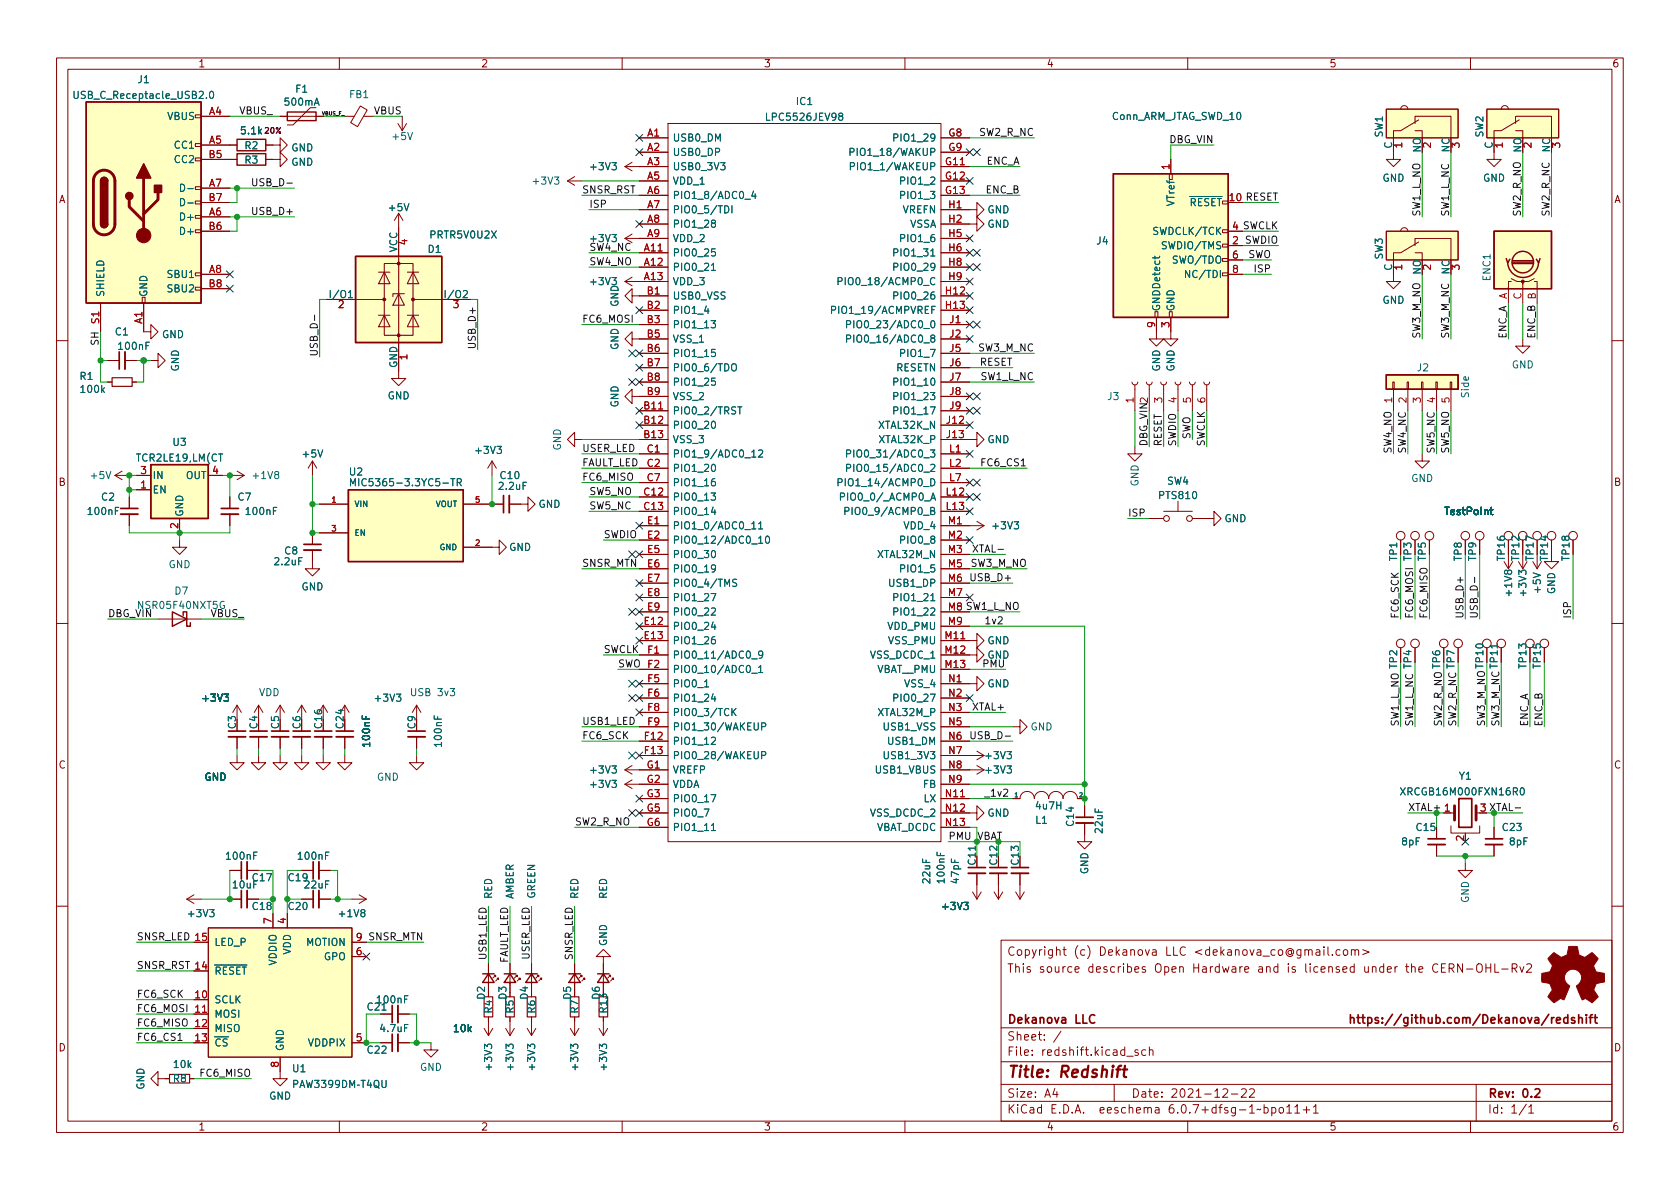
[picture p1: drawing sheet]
<svg xmlns="http://www.w3.org/2000/svg" width="297mm" height="210mm" viewBox="0 0 297 210" stroke-linecap="round" stroke-linejoin="round" font-family="sans-serif">
<defs><g id="words">
<text font-size="2.8" fill="#840000" x="178" y="190.6">Title: Redshift</text>
<g font-size="2.1" fill="#840000">
<text x="178" y="172">This source describes Open Hardware and is licensed under the CERN-OHL-Rv2</text>
<text x="178" y="169">Copyright (c) Dekanova LLC &lt;dekanova_co@gmail.com&gt;</text>
<text x="178" y="184">Sheet: /</text>
<text x="178" y="181">Dekanova LLC</text>
<text x="178" y="186.7">File: redshift.kicad_sch</text>
<text x="178" y="196.9">KiCad E.D.A. eeschema 6.0.7+dfsg-1~bpo11+1</text>
<text x="178" y="194.1">Size: A4</text>
<text x="200" y="194.1">Date: 2021-12-22</text>
<text x="263" y="194.1">Rev: 0.2</text>
<text x="263" y="196.9">Id: 1/1</text>
</g>
<g font-size="1.8" fill="#840000">
<text x="35" y="11.9">1</text>
<text x="85" y="11.9">2</text>
<text x="135" y="11.9">3</text>
<text x="185" y="11.9">4</text>
<text x="235" y="11.9">5</text>
<text x="285" y="11.9">6</text>
<text x="10.3" y="35.9">A</text>
<text x="285.3" y="35.9">A</text>
<text x="10.3" y="85.9">B</text>
<text x="285.3" y="85.9">B</text>
<text x="249.6" y="99.1" transform="rotate(-90 249.6 99.1)">TP3</text>
<text x="252.1" y="99.1" transform="rotate(-90 252.1 99.1)">TP5</text>
<text x="258.4" y="99.1" transform="rotate(-90 258.4 99.1)">TP8</text>
<text x="261" y="99.1" transform="rotate(-90 261 99.1)">TP9</text>
<text x="266.1" y="99" transform="rotate(-90 266.1 99)">TP16</text>
<text x="277.5" y="99" transform="rotate(-90 277.5 99)">TP18</text>
<text x="254.6" y="118.2" transform="rotate(-90 254.6 118.2)">TP6</text>
<text x="262.3" y="118.1" transform="rotate(-90 262.3 118.1)">TP10</text>
<text x="269.9" y="118.1" transform="rotate(-90 269.9 118.1)">TP13</text>
<text x="272.4" y="118.1" transform="rotate(-90 272.4 118.1)">TP15</text>
<text x="41.7" y="128.8" transform="rotate(-90 41.7 128.8)">C3</text>
<text x="45.5" y="128.8" transform="rotate(-90 45.5 128.8)">C4</text>
<text x="49.3" y="128.8" transform="rotate(-90 49.3 128.8)">C5</text>
<text x="53.1" y="128.8" transform="rotate(-90 53.1 128.8)">C6</text>
<text x="73.4" y="128.8" transform="rotate(-90 73.4 128.8)">C9</text>
<text x="247.3" y="128.5" transform="rotate(-90 247.3 128.5)">SW1_L_NO TP2</text>
<text x="249.8" y="128.5" transform="rotate(-90 249.8 128.5)">SW1_L_NC TP4</text>
<text x="257.5" y="128.5" transform="rotate(-90 257.5 128.5)">SW2_R_NC TP7</text>
<text x="265.1" y="128.5" transform="rotate(-90 265.1 128.5)">SW3_M_NC TP11</text>
<text x="10.3" y="135.9">C</text>
<text x="285.3" y="135.9">C</text>
<text x="10.3" y="185.9">D</text>
<text x="285.3" y="185.9">D</text>
<text x="35" y="199.9">1</text>
<text x="85" y="199.9">2</text>
<text x="135" y="199.9">3</text>
<text x="185" y="199.9">4</text>
<text x="235" y="199.9">5</text>
<text x="285" y="199.9">6</text>
</g>
<g font-size="1.8" fill="#006464">
<text x="13.7" y="17.5">USB_C_Receptacle_USB2.0</text>
<text x="24.4" y="14.7">J1</text>
<text x="52.3" y="16.4">F1</text>
<text x="61.8" y="17.3">FB1</text>
<text x="29.6" y="21.2">VBUS</text>
<text x="42.7" y="23.7">5.1k</text>
<text x="50.4" y="18.7">500mA</text>
<text x="135.8" y="21.3">LPC5526JEV98</text>
<text x="140.9" y="18.6">IC1</text>
<text x="196.5" y="21.2">Conn_ARM_JTAG_SWD_10</text>
<text x="31" y="26.3">CC1</text>
<text x="31" y="28.8">CC2</text>
<text x="43.3" y="26.4">R2</text>
<text x="43.3" y="28.9">R3</text>
<text x="51.5" y="29.3">GND</text>
<text x="51.5" y="26.8">GND</text>
<text x="69.5" y="24.8">+5V</text>
<text x="118.9" y="25">USB0_DM</text>
<text x="118.9" y="27.6">USB0_DP</text>
<text x="151.5" y="27.6">PIO1_18/WAKUP</text>
<text x="158.6" y="25">PIO1_29</text>
<text x="244.5" y="24.3" transform="rotate(-90 244.5 24.3)">SW1</text>
<text x="246.1" y="26.3" transform="rotate(-90 246.1 26.3)">C</text>
<text x="251.2" y="27" transform="rotate(-90 251.2 27)">NO</text>
<text x="256.3" y="26.9" transform="rotate(-90 256.3 26.9)">NC</text>
<text x="262.3" y="24.3" transform="rotate(-90 262.3 24.3)">SW2</text>
<text x="263.9" y="26.3" transform="rotate(-90 263.9 26.3)">C</text>
<text x="269" y="27" transform="rotate(-90 269 27)">NO</text>
<text x="274.1" y="26.9" transform="rotate(-90 274.1 26.9)">NC</text>
<text x="32.7" y="33.9">D-</text>
<text x="94.4" y="32.6">+3V3</text>
<text x="104.6" y="30.1">+3V3</text>
<text x="118.9" y="30.1">USB0_3V3</text>
<text x="118.9" y="32.6">VDD_1</text>
<text x="118.9" y="35.2">PIO1_8/ADC0_4</text>
<text x="151.3" y="30.1">PIO1_1/WAKEUP</text>
<text x="159.6" y="32.6">PIO1_2</text>
<text x="159.6" y="35.2">PIO1_3</text>
<text x="244.4" y="32.1">GND</text>
<text x="262.2" y="32.1">GND</text>
<text x="32.2" y="39">D+</text>
<text x="32.2" y="41.5">D+</text>
<text x="32.7" y="36.4">D-</text>
<text x="68.9" y="37.3">+5V</text>
<text x="118.9" y="37.7">PIO0_5/TDI</text>
<text x="118.9" y="40.3">PIO1_28</text>
<text x="159.6" y="37.7">VREFN</text>
<text x="160.8" y="40.3">VSSA</text>
<text x="174.6" y="40.3">GND</text>
<text x="174.6" y="37.7">GND</text>
<text x="204.3" y="41.5">SWDCLK/TCK</text>
<text x="207.6" y="36.3" transform="rotate(-90 207.6 36.3)">VTref</text>
<text x="208.9" y="36.4">~{RESET}</text>
<text x="70.2" y="44.7" transform="rotate(-90 70.2 44.7)">VCC</text>
<text x="75.7" y="44.7">D1</text>
<text x="76.2" y="42.2">PRTR5V0U2X</text>
<text x="104.6" y="42.8">+3V3</text>
<text x="118.9" y="45.3">PIO0_25</text>
<text x="118.9" y="47.9">PIO0_21</text>
<text x="118.9" y="42.8">VDD_2</text>
<text x="158.6" y="45.3">PIO1_31</text>
<text x="158.6" y="47.9">PIO0_29</text>
<text x="159.6" y="42.8">PIO1_6</text>
<text x="193.9" y="43.2">J4</text>
<text x="205.9" y="44.1">SWDIO/TMS</text>
<text x="207.7" y="46.6">SWO/TDO</text>
<text x="244.5" y="45.9" transform="rotate(-90 244.5 45.9)">SW3</text>
<text x="246.1" y="47.9" transform="rotate(-90 246.1 47.9)">C</text>
<text x="18.4" y="52.6" transform="rotate(-90 18.4 52.6)">SHIELD</text>
<text x="26" y="52.6" transform="rotate(-90 26 52.6)">GND</text>
<text x="29.8" y="49.1">SBU1</text>
<text x="29.8" y="51.7">SBU2</text>
<text x="58.7" y="52.7">I/O1</text>
<text x="79" y="52.7">I/O2</text>
<text x="104.6" y="50.4">+3V3</text>
<text x="118.9" y="50.4">VDD_3</text>
<text x="118.9" y="53">USB0_VSS</text>
<text x="149.7" y="50.4">PIO0_18/ACMP0_C</text>
<text x="158.6" y="53">PIO0_26</text>
<text x="210.3" y="49.1">NC/TDI</text>
<text x="244.4" y="53.7">GND</text>
<text x="251.2" y="48.6" transform="rotate(-90 251.2 48.6)">NO</text>
<text x="256.3" y="48.5" transform="rotate(-90 256.3 48.5)">NC</text>
<text x="263.5" y="49.6" transform="rotate(-90 263.5 49.6)">ENC1</text>
<text x="20.4" y="59.3">C1</text>
<text x="28.6" y="59.8">GND</text>
<text x="109.3" y="54.3" transform="rotate(-90 109.3 54.3)">GND</text>
<text x="118.9" y="55.5">PIO1_4</text>
<text x="118.9" y="58">PIO1_13</text>
<text x="148.2" y="55.5">PIO1_19/ACMPVREF</text>
<text x="151.4" y="58">PIO0_23/ADC0_0</text>
<text x="205.1" y="55.1" transform="rotate(-90 205.1 55.1)">GNDDetect</text>
<text x="207.6" y="55.1" transform="rotate(-90 207.6 55.1)">GND</text>
<text x="21.1" y="61.8">100nF</text>
<text x="31.6" y="65.7" transform="rotate(-90 31.6 65.7)">GND</text>
<text x="70.2" y="65.1" transform="rotate(-90 70.2 65.1)">GND</text>
<text x="109.3" y="61.9" transform="rotate(-90 109.3 61.9)">GND</text>
<text x="118.9" y="60.6">VSS_1</text>
<text x="118.9" y="63.1">PIO1_15</text>
<text x="118.9" y="65.7">PIO0_6/TDO</text>
<text x="151.4" y="60.6">PIO0_16/ADC0_8</text>
<text x="158.4" y="65.7">RESETN</text>
<text x="159.6" y="63.1">PIO1_7</text>
<text x="205.1" y="65.7" transform="rotate(-90 205.1 65.7)">GND</text>
<text x="207.6" y="65.7" transform="rotate(-90 207.6 65.7)">GND</text>
<text x="250.6" y="65.7">J2</text>
<text x="267.3" y="65.1">GND</text>
<text x="14.2" y="67.2">R1</text>
<text x="14.4" y="69.5">100k</text>
<text x="68.5" y="70.6">GND</text>
<text x="118.9" y="68.2">PIO1_25</text>
<text x="118.9" y="70.7">VSS_2</text>
<text x="158.6" y="68.2">PIO1_10</text>
<text x="158.6" y="70.7">PIO1_23</text>
<text x="195.9" y="70.7">J3</text>
<text x="259.7" y="70.3" transform="rotate(-90 259.7 70.3)">Side</text>
<text x="109.3" y="72.1" transform="rotate(-90 109.3 72.1)">GND</text>
<text x="118.9" y="73.3">PIO0_2/TRST</text>
<text x="118.9" y="75.8">PIO0_20</text>
<text x="155.5" y="75.8">XTAL32K_N</text>
<text x="158.6" y="73.3">PIO1_17</text>
<text x="24.3" y="81.6">TCR2LE19,LM(CT</text>
<text x="30.6" y="78.8">U3</text>
<text x="53.6" y="80.9">+5V</text>
<text x="84.3" y="80.3">+3V3</text>
<text x="99.2" y="79.7" transform="rotate(-90 99.2 79.7)">GND</text>
<text x="118.9" y="78.4">VSS_3</text>
<text x="118.9" y="80.9">PIO1_9/ADC0_12</text>
<text x="118.9" y="83.4">PIO1_20</text>
<text x="151.4" y="80.9">PIO0_31/ADC0_3</text>
<text x="151.4" y="83.4">PIO0_15/ADC0_2</text>
<text x="155.6" y="78.4">XTAL32K_P</text>
<text x="174.6" y="78.4">GND</text>
<text x="16.2" y="84.7">+5V</text>
<text x="18" y="88.5">C2</text>
<text x="26.9" y="87.2">EN</text>
<text x="26.9" y="84.7">IN</text>
<text x="32.8" y="84.7">OUT</text>
<text x="42.1" y="88.5">C7</text>
<text x="44.9" y="84.7">+1V8</text>
<text x="61.8" y="84.1">U2</text>
<text x="63.4" y="86">MIC5365-3.3YC5-TR</text>
<text x="88.3" y="86.6">2.2uF</text>
<text x="88.5" y="84.7">C10</text>
<text x="95.2" y="89.8">GND</text>
<text x="118.9" y="88.5">PIO0_13</text>
<text x="118.9" y="86">PIO1_16</text>
<text x="149.7" y="88.5">PIO0_0/_ACMP0_A</text>
<text x="149.7" y="86">PIO1_14/ACMP0_D</text>
<text x="201.3" y="86" transform="rotate(-90 201.3 86)">GND</text>
<text x="205.1" y="88.2">PTS810</text>
<text x="206.4" y="85.7">SW4</text>
<text x="249.5" y="85.2">GND</text>
<text x="15.7" y="91.1">100nF</text>
<text x="32.4" y="91.4" transform="rotate(-90 32.4 91.4)">GND</text>
<text x="43.6" y="91.1">100nF</text>
<text x="118.9" y="91.1">PIO0_14</text>
<text x="118.9" y="93.6">PIO1_0/ADC0_11</text>
<text x="150.7" y="91.1">PIO0_9/ACMP0_B</text>
<text x="159.9" y="93.6">VDD_4</text>
<text x="175.7" y="93.6">+3V3</text>
<text x="216.5" y="92.3">GND</text>
<text x="255.7" y="91.1">TestPoint</text>
<text x="29.8" y="100.5">GND</text>
<text x="48.7" y="99.9">2.2uF</text>
<text x="50.4" y="98">C8</text>
<text x="90" y="97.4">GND</text>
<text x="118.9" y="96.1">PIO0_12/ADC0_10</text>
<text x="118.9" y="98.7">PIO0_30</text>
<text x="118.9" y="101.2">PIO0_19</text>
<text x="155.3" y="98.7">XTAL32M_N</text>
<text x="159.6" y="96.1">PIO0_8</text>
<text x="159.6" y="101.2">PIO1_5</text>
<text x="247" y="99.1" transform="rotate(-90 247 99.1)">TP1</text>
<text x="268.6" y="99" transform="rotate(-90 268.6 99)">TP12</text>
<text x="271.1" y="99" transform="rotate(-90 271.1 99)">TP17</text>
<text x="273.7" y="99" transform="rotate(-90 273.7 99)">TP14</text>
<text x="24.7" y="107.7">NSR05F40NXT5G</text>
<text x="30.9" y="105.1">D7</text>
<text x="53.3" y="104.4">GND</text>
<text x="118.9" y="103.8">PIO0_4/TMS</text>
<text x="118.9" y="106.3">PIO1_27</text>
<text x="157.5" y="103.8">USB1_DP</text>
<text x="158.6" y="106.3">PIO1_21</text>
<text x="267.3" y="105.2" transform="rotate(-90 267.3 105.2)">+1V8</text>
<text x="269.9" y="105.2" transform="rotate(-90 269.9 105.2)">+3V3</text>
<text x="272.4" y="104.7" transform="rotate(-90 272.4 104.7)">+5V</text>
<text x="275" y="105.1" transform="rotate(-90 275 105.1)">GND</text>
<text x="118.9" y="111.4">PIO0_24</text>
<text x="118.9" y="113.9">PIO1_26</text>
<text x="118.9" y="108.8">PIO0_22</text>
<text x="157" y="111.4">VDD_PMU</text>
<text x="157.2" y="113.9">VSS_PMU</text>
<text x="158.6" y="108.8">PIO1_22</text>
<text x="174.6" y="113.9">GND</text>
<text x="118.9" y="116.5">PIO0_11/ADC0_9</text>
<text x="118.9" y="119">PIO0_10/ADC0_1</text>
<text x="154" y="116.5">VSS_DCDC_1</text>
<text x="154.9" y="119">VBAT__PMU</text>
<text x="174.6" y="116.5">GND</text>
<text x="247" y="118.2" transform="rotate(-90 247 118.2)">TP2</text>
<text x="249.6" y="118.2" transform="rotate(-90 249.6 118.2)">TP4</text>
<text x="257.2" y="118.2" transform="rotate(-90 257.2 118.2)">TP7</text>
<text x="264.8" y="118.1" transform="rotate(-90 264.8 118.1)">TP11</text>
<text x="36" y="124.1">+3V3</text>
<text x="66.5" y="124.1">+3V3</text>
<text x="118.9" y="121.5">PIO0_1</text>
<text x="118.9" y="124.1">PIO1_24</text>
<text x="158.6" y="124.1">PIO0_27</text>
<text x="160.1" y="121.5">VSS_4</text>
<text x="174.6" y="121.5">GND</text>
<text x="56.9" y="128.7" transform="rotate(-90 56.9 128.7)">C16</text>
<text x="60.7" y="128.7" transform="rotate(-90 60.7 128.7)">C24</text>
<text x="65.4" y="131.9" transform="rotate(-90 65.4 131.9)">100nF</text>
<text x="78.1" y="131.9" transform="rotate(-90 78.1 131.9)">100nF</text>
<text x="118.9" y="131.7">PIO1_12</text>
<text x="118.9" y="126.6">PIO0_3/TCK</text>
<text x="118.9" y="129.2">PIO1_30/WAKEUP</text>
<text x="155.4" y="126.6">XTAL32M_P</text>
<text x="156.4" y="129.2">USB1_VSS</text>
<text x="157.2" y="131.7">USB1_DM</text>
<text x="182.2" y="129.2">GND</text>
<text x="104.6" y="136.8">+3V3</text>
<text x="118.9" y="134.2">PIO0_28/WAKEUP</text>
<text x="118.9" y="136.8">VREFP</text>
<text x="155" y="136.8">USB1_VBUS</text>
<text x="156.8" y="134.2">USB1_3V3</text>
<text x="174.4" y="134.2">+3V3</text>
<text x="174.4" y="136.8">+3V3</text>
<text x="258" y="137.9">Y1</text>
<text x="36.1" y="138">GND</text>
<text x="66.6" y="138">GND</text>
<text x="104.6" y="139.3">+3V3</text>
<text x="118.9" y="139.3">VDDA</text>
<text x="118.9" y="141.9">PIO0_17</text>
<text x="163.3" y="139.3">FB</text>
<text x="163.3" y="141.9">LX</text>
<text x="183.3" y="143.1">4u7H</text>
<text x="248.6" y="140.6">XRCGB16M000FXN16R0</text>
<text x="118.9" y="144.4">PIO0_7</text>
<text x="118.9" y="146.9">PIO1_11</text>
<text x="154" y="144.4">VSS_DCDC_2</text>
<text x="154.7" y="146.9">VBAT_DCDC</text>
<text x="174.6" y="144.4">GND</text>
<text x="183.1" y="145.7">L1</text>
<text x="189.9" y="146" transform="rotate(-90 189.9 146)">C14</text>
<text x="194.9" y="147.2" transform="rotate(-90 194.9 147.2)">22uF</text>
<text x="247.9" y="149.5">8pF</text>
<text x="250.5" y="146.9">C15</text>
<text x="265.7" y="146.9">C23</text>
<text x="266.9" y="149.5">8pF</text>
<text x="40.2" y="152">100nF</text>
<text x="44.7" y="155.8">C17</text>
<text x="51.1" y="155.8">C19</text>
<text x="52.9" y="152">100nF</text>
<text x="172.5" y="152.9" transform="rotate(-90 172.5 152.9)">C11</text>
<text x="176.3" y="152.9" transform="rotate(-90 176.3 152.9)">C12</text>
<text x="180.1" y="152.9" transform="rotate(-90 180.1 152.9)">C13</text>
<text x="192.4" y="154.6" transform="rotate(-90 192.4 154.6)">GND</text>
<text x="41.2" y="157.1">10uF</text>
<text x="44.7" y="160.9">C18</text>
<text x="51.1" y="160.9">C20</text>
<text x="53.9" y="157.1">22uF</text>
<text x="87" y="159" transform="rotate(-90 87 159)">RED</text>
<text x="90.8" y="159.1" transform="rotate(-90 90.8 159.1)">AMBER</text>
<text x="94.6" y="159" transform="rotate(-90 94.6 159)">GREEN</text>
<text x="102.2" y="159" transform="rotate(-90 102.2 159)">RED</text>
<text x="107.3" y="159" transform="rotate(-90 107.3 159)">RED</text>
<text x="164.5" y="156.1" transform="rotate(-90 164.5 156.1)">22uF</text>
<text x="166.8" y="160.9">+3V3</text>
<text x="167" y="156" transform="rotate(-90 167 156)">100nF</text>
<text x="169.5" y="156.1" transform="rotate(-90 169.5 156.1)">47pF</text>
<text x="259.7" y="159.7" transform="rotate(-90 259.7 159.7)">GND</text>
<text x="33.5" y="162.2">+3V3</text>
<text x="37.8" y="167.3">LED_P</text>
<text x="54.1" y="167.3">MOTION</text>
<text x="60.1" y="162.2">+1V8</text>
<text x="107.3" y="167.3" transform="rotate(-90 107.3 167.3)">GND</text>
<text x="37.8" y="172.3">~{RESET}</text>
<text x="48.9" y="170.7" transform="rotate(-90 48.9 170.7)">VDDIO</text>
<text x="51.4" y="168.8" transform="rotate(-90 51.4 168.8)">VDD</text>
<text x="57.3" y="169.8">GPO</text>
<text x="37.8" y="177.4">SCLK</text>
<text x="37.8" y="180">MOSI</text>
<text x="65" y="178.7">C21</text>
<text x="66.8" y="177.4">100nF</text>
<text x="85.7" y="176.7" transform="rotate(-90 85.7 176.7)">D2</text>
<text x="87" y="179.1" transform="rotate(-90 87 179.1)">R4</text>
<text x="89.5" y="176.7" transform="rotate(-90 89.5 176.7)">D3</text>
<text x="90.8" y="179.1" transform="rotate(-90 90.8 179.1)">R5</text>
<text x="93.3" y="176.7" transform="rotate(-90 93.3 176.7)">D4</text>
<text x="94.6" y="179.1" transform="rotate(-90 94.6 179.1)">R6</text>
<text x="101" y="176.7" transform="rotate(-90 101 176.7)">D5</text>
<text x="102.2" y="179.1" transform="rotate(-90 102.2 179.1)">R7</text>
<text x="106" y="176.7" transform="rotate(-90 106 176.7)">D6</text>
<text x="107.3" y="179" transform="rotate(-90 107.3 179)">R13</text>
<text x="37.8" y="182.5">MISO</text>
<text x="37.8" y="185">~{CS}</text>
<text x="50.2" y="185.9" transform="rotate(-90 50.2 185.9)">GND</text>
<text x="54.6" y="185">VDDPIX</text>
<text x="67.4" y="182.5">4.7uF</text>
<text x="80.3" y="182.5">10k</text>
<text x="30.7" y="191.4">R8</text>
<text x="30.8" y="188.8">10k</text>
<text x="51.8" y="189.6">U1</text>
<text x="65" y="186.3">C22</text>
<text x="74.2" y="189.4">GND</text>
<text x="87" y="189" transform="rotate(-90 87 189)">+3V3</text>
<text x="90.8" y="189" transform="rotate(-90 90.8 189)">+3V3</text>
<text x="94.6" y="189" transform="rotate(-90 94.6 189)">+3V3</text>
<text x="102.2" y="189" transform="rotate(-90 102.2 189)">+3V3</text>
<text x="107.3" y="189" transform="rotate(-90 107.3 189)">+3V3</text>
<text x="25.5" y="192.7" transform="rotate(-90 25.5 192.7)">GND</text>
<text x="47.6" y="194.4">GND</text>
</g>
<g font-size="1.8" fill="#a90000">
<text x="37" y="20.3">A4</text>
<text x="37" y="25.4">A5</text>
<text x="37" y="27.9">B5</text>
<text x="114.4" y="24.1">A1</text>
<text x="114.4" y="26.7">A2</text>
<text x="114.4" y="29.2">A3</text>
<text x="167.2" y="29.2">G11</text>
<text x="167.7" y="24.1">G8</text>
<text x="167.7" y="26.7">G9</text>
<text x="206.8" y="30" transform="rotate(-90 206.8 30)">1</text>
<text x="247.9" y="26.1" transform="rotate(-90 247.9 26.1)">1</text>
<text x="253" y="26.1" transform="rotate(-90 253 26.1)">2</text>
<text x="258.1" y="26.1" transform="rotate(-90 258.1 26.1)">3</text>
<text x="265.7" y="26.1" transform="rotate(-90 265.7 26.1)">1</text>
<text x="270.8" y="26.1" transform="rotate(-90 270.8 26.1)">2</text>
<text x="275.8" y="26.1" transform="rotate(-90 275.8 26.1)">3</text>
<text x="37" y="33">A7</text>
<text x="37" y="35.6">B7</text>
<text x="114.4" y="31.7">A5</text>
<text x="114.4" y="34.3">A6</text>
<text x="167.2" y="31.7">G12</text>
<text x="167.2" y="34.3">G13</text>
<text x="217.5" y="35.6">10</text>
<text x="37" y="38.1">A6</text>
<text x="37" y="40.6">B6</text>
<text x="114.4" y="36.8">A7</text>
<text x="114.4" y="39.4">A8</text>
<text x="114.4" y="41.9">A9</text>
<text x="167.8" y="36.8">H1</text>
<text x="167.8" y="39.4">H2</text>
<text x="167.8" y="41.9">H5</text>
<text x="217.9" y="40.6">4</text>
<text x="72" y="43.3" transform="rotate(-90 72 43.3)">4</text>
<text x="113.9" y="44.4">A11</text>
<text x="113.9" y="47">A12</text>
<text x="167.8" y="44.4">H6</text>
<text x="167.8" y="47">H8</text>
<text x="217.9" y="45.7">6</text>
<text x="217.9" y="43.2">2</text>
<text x="247.9" y="47.7" transform="rotate(-90 247.9 47.7)">1</text>
<text x="253" y="47.7" transform="rotate(-90 253 47.7)">2</text>
<text x="258.1" y="47.7" transform="rotate(-90 258.1 47.7)">3</text>
<text x="37" y="48.3">A8</text>
<text x="37" y="50.8">B8</text>
<text x="113.9" y="49.5">A13</text>
<text x="114.4" y="52.1">B1</text>
<text x="167.3" y="52.1">H12</text>
<text x="167.8" y="49.5">H9</text>
<text x="217.9" y="48.3">8</text>
<text x="269" y="53" transform="rotate(-90 269 53)">C</text>
<text x="17.5" y="57.2" transform="rotate(-90 17.5 57.2)">S1</text>
<text x="25.1" y="57.3" transform="rotate(-90 25.1 57.3)">A1</text>
<text x="59.8" y="54.5">2</text>
<text x="80.2" y="54.5">3</text>
<text x="114.4" y="54.6">B2</text>
<text x="114.4" y="57.1">B3</text>
<text x="114.4" y="59.7">B5</text>
<text x="167.3" y="54.6">H13</text>
<text x="167.9" y="57.1">J1</text>
<text x="167.9" y="59.7">J2</text>
<text x="204.2" y="57.9" transform="rotate(-90 204.2 57.9)">9</text>
<text x="206.8" y="57.9" transform="rotate(-90 206.8 57.9)">3</text>
<text x="72" y="63.6" transform="rotate(-90 72 63.6)">1</text>
<text x="114.4" y="62.2">B6</text>
<text x="114.4" y="64.8">B7</text>
<text x="167.9" y="62.2">J5</text>
<text x="167.9" y="64.8">J6</text>
<text x="114.4" y="67.3">B8</text>
<text x="114.4" y="69.8">B9</text>
<text x="167.9" y="67.3">J7</text>
<text x="167.9" y="69.8">J8</text>
<text x="200.4" y="71.2" transform="rotate(-90 200.4 71.2)">1</text>
<text x="205.5" y="71.2" transform="rotate(-90 205.5 71.2)">3</text>
<text x="208" y="71.2" transform="rotate(-90 208 71.2)">4</text>
<text x="210.6" y="71.2" transform="rotate(-90 210.6 71.2)">5</text>
<text x="213.1" y="71.2" transform="rotate(-90 213.1 71.2)">6</text>
<text x="246.1" y="71.2" transform="rotate(-90 246.1 71.2)">1</text>
<text x="248.7" y="71.2" transform="rotate(-90 248.7 71.2)">2</text>
<text x="251.2" y="71.2" transform="rotate(-90 251.2 71.2)">3</text>
<text x="253.7" y="71.2" transform="rotate(-90 253.7 71.2)">4</text>
<text x="256.3" y="71.2" transform="rotate(-90 256.3 71.2)">5</text>
<text x="113.9" y="72.4">B11</text>
<text x="113.9" y="74.9">B12</text>
<text x="113.9" y="77.5">B13</text>
<text x="167.4" y="74.9">J12</text>
<text x="167.4" y="77.5">J13</text>
<text x="167.9" y="72.4">J9</text>
<text x="24.9" y="83.8">3</text>
<text x="37.6" y="83.8">4</text>
<text x="114.4" y="80">C1</text>
<text x="114.4" y="82.5">C2</text>
<text x="167.9" y="80">L1</text>
<text x="167.9" y="82.5">L2</text>
<text x="24.9" y="86.4">1</text>
<text x="113.9" y="87.6">C12</text>
<text x="114.4" y="85.1">C7</text>
<text x="167.4" y="87.6">L12</text>
<text x="167.9" y="85.1">L7</text>
<text x="31.5" y="93.5" transform="rotate(-90 31.5 93.5)">2</text>
<text x="113.9" y="90.2">C13</text>
<text x="114.5" y="92.7">E1</text>
<text x="114.5" y="95.2">E2</text>
<text x="167.4" y="90.2">L13</text>
<text x="167.7" y="92.7">M1</text>
<text x="167.7" y="95.2">M2</text>
<text x="114.5" y="97.8">E5</text>
<text x="114.5" y="100.3">E6</text>
<text x="167.7" y="97.8">M3</text>
<text x="167.7" y="100.3">M5</text>
<text x="114.5" y="102.9">E7</text>
<text x="114.5" y="105.4">E8</text>
<text x="114.5" y="107.9">E9</text>
<text x="167.7" y="102.9">M6</text>
<text x="167.7" y="105.4">M7</text>
<text x="167.7" y="107.9">M8</text>
<text x="114" y="110.5">E12</text>
<text x="114" y="113">E13</text>
<text x="167.2" y="113">M11</text>
<text x="167.7" y="110.5">M9</text>
<text x="114.5" y="115.6">F1</text>
<text x="114.5" y="118.1">F2</text>
<text x="167.2" y="115.6">M12</text>
<text x="167.2" y="118.1">M13</text>
<text x="114.5" y="120.6">F5</text>
<text x="114.5" y="123.2">F6</text>
<text x="114.5" y="125.7">F8</text>
<text x="167.8" y="120.6">N1</text>
<text x="167.8" y="123.2">N2</text>
<text x="167.8" y="125.7">N3</text>
<text x="114" y="130.8">F12</text>
<text x="114.5" y="128.3">F9</text>
<text x="167.8" y="128.3">N5</text>
<text x="167.8" y="130.8">N6</text>
<text x="114" y="133.3">F13</text>
<text x="114.4" y="135.9">G1</text>
<text x="167.8" y="133.3">N7</text>
<text x="167.8" y="135.9">N8</text>
<text x="114.4" y="138.4">G2</text>
<text x="114.4" y="141">G3</text>
<text x="114.4" y="143.5">G5</text>
<text x="167.3" y="141">N11</text>
<text x="167.3" y="143.5">N12</text>
<text x="167.8" y="138.4">N9</text>
<text x="255.4" y="143.5">1</text>
<text x="261.8" y="143.5">3</text>
<text x="114.4" y="146">G6</text>
<text x="167.3" y="146">N13</text>
<text x="258.8" y="148.7" transform="rotate(-90 258.8 148.7)">2</text>
<text x="34.6" y="166.4">15</text>
<text x="48" y="163.3" transform="rotate(-90 48 163.3)">7</text>
<text x="50.5" y="163.3" transform="rotate(-90 50.5 163.3)">4</text>
<text x="63" y="166.4">9</text>
<text x="34.6" y="171.4">14</text>
<text x="63" y="168.9">6</text>
<text x="34.6" y="176.5">10</text>
<text x="34.6" y="179.1">11</text>
<text x="34.6" y="181.6">12</text>
<text x="34.6" y="184.1">13</text>
<text x="63" y="184.1">5</text>
<text x="49.3" y="188.7" transform="rotate(-90 49.3 188.7)">8</text>
</g>
<g font-size="1.8" fill="#0f0f0f">
<text x="42.4" y="20.2">VBUS_</text>
<text x="66" y="20.2">VBUS</text>
<text x="173.2" y="24">SW2_R_NC</text>
<text x="174.3" y="29.1">ENC_A</text>
<text x="206.8" y="25.3">DBG_VIN</text>
<text x="45.5" y="32.9">USB_D-</text>
<text x="102.9" y="34.2">SNSR_RST</text>
<text x="174.3" y="34.2">ENC_B</text>
<text x="217.5" y="35.6">10 RESET</text>
<text x="45" y="38">USB_D+</text>
<text x="104.1" y="36.7">ISP</text>
<text x="217.9" y="40.6">4 SWCLK</text>
<text x="251.1" y="38.3" transform="rotate(-90 251.1 38.3)">SW1_L_NO</text>
<text x="256.2" y="38.3" transform="rotate(-90 256.2 38.3)">SW1_L_NC</text>
<text x="268.9" y="38.3" transform="rotate(-90 268.9 38.3)">SW2_R_NO</text>
<text x="274" y="38.3" transform="rotate(-90 274 38.3)">SW2_R_NC</text>
<text x="104.1" y="46.9">SW4_NO</text>
<text x="104.1" y="44.3">SW4_NC</text>
<text x="217.9" y="43.2">2 SWDIO</text>
<text x="220.6" y="45.6">SWO</text>
<text x="221.9" y="48.2">ISP</text>
<text x="102.9" y="57">FC6_MOSI</text>
<text x="251.1" y="59.9" transform="rotate(-90 251.1 59.9)">SW3_M_NO</text>
<text x="256.2" y="59.9" transform="rotate(-90 256.2 59.9)">SW3_M_NC</text>
<text x="266.3" y="59.9" transform="rotate(-90 266.3 59.9)">ENC_A A</text>
<text x="271.4" y="59.9" transform="rotate(-90 271.4 59.9)">ENC_B B</text>
<text x="17.4" y="61.2" transform="rotate(-90 17.4 61.2)">SH</text>
<text x="56.2" y="63.1" transform="rotate(-90 56.2 63.1)">USB_D-</text>
<text x="84.1" y="61.8" transform="rotate(-90 84.1 61.8)">USB_D+</text>
<text x="173.1" y="62.1">SW3_M_NC</text>
<text x="173.2" y="64.7">RESET</text>
<text x="173.4" y="67.2">SW1_L_NC</text>
<text x="210.5" y="77.7" transform="rotate(-90 210.5 77.7)">SWO</text>
<text x="102.9" y="82.4">FAULT_LED</text>
<text x="102.9" y="79.9">USER_LED</text>
<text x="173.8" y="82.4">FC6_CS1</text>
<text x="202.9" y="79" transform="rotate(-90 202.9 79)">DBG_VIN2</text>
<text x="205.4" y="79" transform="rotate(-90 205.4 79)">RESET</text>
<text x="207.9" y="79" transform="rotate(-90 207.9 79)">SWDIO</text>
<text x="213" y="79" transform="rotate(-90 213 79)">SWCLK</text>
<text x="246" y="80.3" transform="rotate(-90 246 80.3)">SW4_NO</text>
<text x="248.6" y="80.3" transform="rotate(-90 248.6 80.3)">SW4_NC</text>
<text x="253.7" y="80.3" transform="rotate(-90 253.7 80.3)">SW5_NC</text>
<text x="256.2" y="80.3" transform="rotate(-90 256.2 80.3)">SW5_NO</text>
<text x="102.9" y="85">FC6_MISO</text>
<text x="104.1" y="87.5">SW5_NO</text>
<text x="104.1" y="90.1">SW5_NC</text>
<text x="106.7" y="95.1">SWDIO</text>
<text x="199.4" y="91.3">ISP</text>
<text x="102.9" y="100.2">SNSR_MTN</text>
<text x="171.7" y="100.2">SW3_M_NO</text>
<text x="172.6" y="97.7">XTAL-</text>
<text x="167.7" y="107.9">M8 SW1_L_NO</text>
<text x="172" y="102.8">USB_D+</text>
<text x="19" y="109.1">DBG_VIN</text>
<text x="37.3" y="109.1">VBUS_</text>
<text x="174" y="110.4">1v2</text>
<text x="247.3" y="109.5" transform="rotate(-90 247.3 109.5)">FC6_SCK</text>
<text x="249.8" y="109.5" transform="rotate(-90 249.8 109.5)">FC6_MOSI</text>
<text x="252.4" y="109.5" transform="rotate(-90 252.4 109.5)">FC6_MISO</text>
<text x="258.7" y="109.5" transform="rotate(-90 258.7 109.5)">USB_D+</text>
<text x="261.3" y="109.5" transform="rotate(-90 261.3 109.5)">USB_D-</text>
<text x="277.8" y="109.5" transform="rotate(-90 277.8 109.5)">ISP</text>
<text x="106.7" y="115.5">SWCLK</text>
<text x="109.2" y="118">SWO F2</text>
<text x="173.9" y="118">PMU</text>
<text x="172.1" y="125.6">XTAL+</text>
<text x="102.9" y="130.7">FC6_SCK</text>
<text x="102.9" y="128.2">USB1_LED</text>
<text x="172.5" y="130.7">USB_D-</text>
<text x="254.9" y="128.5" transform="rotate(-90 254.9 128.5)">SW2_R_NO TP6</text>
<text x="262.5" y="128.5" transform="rotate(-90 262.5 128.5)">SW3_M_NO TP10</text>
<text x="270.2" y="128.5" transform="rotate(-90 270.2 128.5)">ENC_A</text>
<text x="272.7" y="128.5" transform="rotate(-90 272.7 128.5)">ENC_B</text>
<text x="174" y="140.9">_1v2</text>
<text x="264" y="143.4">XTAL-</text>
<text x="101.6" y="145.9">SW2_R_NO</text>
<text x="167.6" y="148.5">PMU</text>
<text x="172.7" y="148.5">VBAT</text>
<text x="24.1" y="166.3">SNSR_LED 15</text>
<text x="63" y="166.4">9 SNSR_MTN</text>
<text x="24.1" y="171.3">SNSR_RST 14</text>
<text x="86" y="169.5" transform="rotate(-90 86 169.5)">USB1_LED</text>
<text x="89.8" y="170.6" transform="rotate(-90 89.8 170.6)">FAULT_LED</text>
<text x="93.6" y="169.7" transform="rotate(-90 93.6 169.7)">USER_LED</text>
<text x="101.3" y="169.7" transform="rotate(-90 101.3 169.7)">SNSR_LED</text>
<text x="24.1" y="176.4">FC6_SCK</text>
<text x="24.1" y="179">FC6_MOSI</text>
<text x="24.1" y="184">FC6_CS1</text>
<text x="24.1" y="181.5">FC6_MISO</text>
<text x="35.6" y="190.4">FC6_MISO</text>
</g>
<g font-size="1.8" fill="#0000c2">
<text x="45.7" y="123.1">VDD</text>
<text x="72.4" y="123.1">USB 3v3</text>
</g>
<text font-size="1.8" fill="#009600" x="248.9" y="143.4">XTAL+ 1</text>
<text font-size="1.4" fill="#840084" x="46.8" y="23.6">20%</text>
<g font-size="1.4" fill="#a90000">
<text x="58.7" y="88.9">1</text>
<text x="84.1" y="88.9">5</text>
<text x="58.7" y="94">3</text>
<text x="84.1" y="96.5">2</text>
</g>
<g font-size="1.4" fill="#006464">
<text x="62.6" y="89.7">VIN</text>
<text x="77" y="89.7">VOUT</text>
<text x="62.6" y="94.7">EN</text>
<text x="77.8" y="97.3">GND</text>
</g>
<g font-size="1.1" fill="#006464">
<text x="179.4" y="141">1</text>
<text x="190.8" y="141">2</text>
</g>
<text font-size=".9" fill="#0f0f0f" x="57" y="20.4">VBUS_F_</text>
</g></defs>
<g fill="none" stroke="#840000" stroke-width=".18">
<path d="M10 10.2h277v190.1h-277zM12 12.2h273v186.1h-273zM55.9 19h-1l-3.1 3.1h-1M60 10.2v2M63.7 18.7l1.2 .8-1.7 2.9-1.2-.7zM110 10.2v2M160 10.2v2M210 10.2v2M245.1 19.3h12.7v5.1h-12.7zM247.6 19.3a.64 .64 0 0 1 .7-.6 .64 .64 0 0 1 .6 .6M260 10.2v2M262.9 19.3h12.7v5.1h-12.7z"/>
<path d="M265.4 19.3a.64 .64 0 0 1 .7-.6 .64 .64 0 0 1 .6 .6M34.5 38.1h1.1v.5h-1.1zM34.5 35.6h1.1v.5h-1.1zM34.5 33h1.1v.5h-1.1zM34.5 27.9h1.1v.5h-1.1zM34.5 25.4h1.1v.5h-1.1zM34.5 20.3h1.1v.5h-1.1zM35.6 25.6h6.3M35.6 20.6h5M35.6 28.2h6.3M35.6 38.3h5M35.6 33.3h5"/>
<path d="M35.6 35.8h5M47 28.2h2.5v-1.3l1.3 1.3-1.3 1.3v-1.3M47 25.6h2.5v-1.2l1.3 1.2-1.3 1.3v-1.3M49.5 20.6h7.6M61 20.6h1.6M64.3 20.6h1.7M70.4 21.8l.7 1.3M70.5 37.7v29.2h-1.3l1.3 1.3 1.3-1.3h-1.3M70.5 37.7l.7 1.3M70.5 37.7l-.8 1.3M71.1 20.6v2.5M71.9 21.8l-.8 1.3"/>
<path d="M100.3 32l1.3 .8M100.3 32h2.6M101.6 31.2l-1.3 .8M110.5 29.5l1.3 .7M110.5 29.5h7.6M111.8 28.7l-1.3 .8M113 32h5.1M113 24.4h5.1M113 26.9h5.1M113 34.5h5.1M113 37.1h5.1M113 39.6h5.1"/>
<path d="M118.1 21.8h48.3v127h-48.3zM166.4 39.6h6.3v1.3l1.3-1.3-1.3-1.3v1.3M166.4 37.1h6.3v1.2l1.3-1.2-1.3-1.3v1.3M166.4 32h5M166.4 29.5h5M166.4 24.4h5M166.4 26.9h5M166.4 34.5h5M206.8 30.7h.5v1h-.5zM207 28.2v2.5M250.2 23.1h1.3v1.3M250.2 21.8v-1.2h6.3v3.8"/>
<path d="M250.8 21.2l-3.2 1.9h-1.2v5.1h1.2l-1.2 1.3-1.3-1.3h1.3M268 23.1h1.2v1.3M268 21.8v-1.2h6.3v3.8M268.6 21.2l-3.2 1.9h-1.2v5.1h1.2l-1.2 1.3-1.3-1.3h1.3M17.8 53.6v5.1M25.1 52.6h.6v1h-.6zM25.4 53.6v5.1h1.3v-1.3l1.2 1.3-1.2 1.2v-1.2M34.5 50.8h1.1v.5h-1.1zM34.5 48.3h1.1v.5h-1.1zM34.5 40.6h1.1v.5h-1.1zM35.6 48.5h5M35.6 40.9h5"/>
<path d="M35.6 51h5M57.8 53h10.1M66.9 55.7h2.1M66.9 48.1h2.1M67.9 46.6h5.1v12.7h-5.1zM67.9 55.7l1.1 2.1h-2.1zM67.9 48.1l1.1 2.1h-2.1zM70.5 51.9l1 2.1h-2zM71.5 51.9h-2v.5M72 55.7h2M72 48.1h2M73 55.7l1 2.1h-2z"/>
<path d="M73 48.1l1 2.1h-2zM73 53h10.2M110.5 42.2l1.3 .7M110.5 42.2h7.6M110.5 49.8l1.3 .7M110.5 49.8h7.6M111.8 59.9v1.3l-1.3-1.3 1.3-1.2v1.2h6.3M111.8 52.3v1.3l-1.3-1.3 1.3-1.3v1.3h6.3M111.8 41.4l-1.3 .8M111.8 49l-1.3 .8M113 44.7h5.1M113 47.2h5.1"/>
<path d="M113 54.9h5.1M113 57.4h5.1M166.4 42.2h5M166.4 49.8h5M166.4 44.7h5M166.4 47.2h5M166.4 52.3h5M166.4 54.9h5M166.4 57.4h5M166.4 59.9h5M204.2 55.1h.5v1h-.5zM204.5 56.1v3.8h-1.3l1.3 1.3 1.2-1.3h-1.2"/>
<path d="M206.8 55.1h.5v1h-.5zM207 56.1v3.8h-1.3l1.3 1.3 1.3-1.3h-1.3M216.2 40.6h1v.5h-1zM216.2 45.7h1v.5h-1zM216.2 43.2h1v.5h-1zM216.2 48.3h1v.5h-1zM217.2 48.5h2.5M217.2 40.9h2.5M217.2 43.4h2.5M217.2 46h2.5M245.1 40.9h12.7v5.1h-12.7zM247.6 40.9a.64 .64 0 0 1 .7-.6 .64 .64 0 0 1 .6 .6"/>
<path d="M250.2 44.7h1.3v1.3M250.2 43.4v-1.2h6.3v3.8M250.8 42.8l-3.2 1.9h-1.2v5.1h1.2l-1.2 1.2-1.3-1.2h1.3M267.2 49.8h-.5v3.8M267.2 49.3l1 .5h1v.5M269.2 59.9v1.3h1.3l-1.3 1.3-1.2-1.3h1.2M271.3 49.8h.5v3.8M271.3 49.3l-1 .5h-1.1v3.8M10 60.2h2M19 67.6h.8M19 63.7h2.1M22.1 63.7h2"/>
<path d="M23.4 67.6h.7M26.7 63.7h1.2v-1.2l1.3 1.2-1.3 1.3v-1.3M101.6 77.7v1.3l-1.3-1.3 1.3-1.3v1.3h1.3M111.8 70.1v1.3l-1.3-1.3 1.3-1.3v1.3h6.3M113 67.6h5.1M113 72.6h5.1M113 75.2h5.1M113 77.7h5.1M113 62.5h5.1M113 65h5.1M166.4 77.7h6.3v1.3l1.3-1.3-1.3-1.3v1.3M166.4 67.6h5"/>
<path d="M166.4 72.6h5M166.4 75.2h5M166.4 62.5h5M166.4 65h5M166.4 70.1h5M200.2 67.6l.1 .3 .4 .2 .3-.2 .2-.3M200.7 79v1.3h-1.3l1.3 1.2 1.2-1.2h-1.2M200.7 68.1v4.5M202.7 67.6l.1 .3 .4 .2 .4-.2 .1-.3M203.2 68.1v4.5M205.2 67.6l.2 .3 .3 .2 .4-.2 .1-.3M205.7 68.1v4.5"/>
<path d="M207.8 67.6l.1 .3 .4 .2 .3-.2 .2-.3M208.3 68.1v4.5M210.3 67.6l.2 .3 .3 .2 .4-.2 .1-.3M210.8 68.1v4.5M212.9 67.6l.1 .3 .4 .2 .3-.2 .2-.3M213.4 68.1v4.5M246.3 67.6h.2v1.2h-.2zM246.4 68.8v3.8M248.8 67.6h.2v1.2h-.2zM248.9 68.8v3.8M251.3 67.6h.3v1.2h-.3zM251.5 68.8v3.8"/>
<path d="M253.9 67.6h.2v1.2h-.2zM254 68.8v3.8M256.4 67.6h.3v1.2h-.3zM256.5 68.8v3.8M285 60.2h2M20.3 84.1h2.6M20.3 84.1l1.3 .7M21.6 83.3l-1.3 .8M22.9 87.9v2M22.9 90.9v2.1M24.1 84.1h2.6M24.1 86.6h2.6"/>
<path d="M31.7 95.5v1.3h-1.2l1.2 1.2 1.3-1.2h-1.3M31.7 91.7v2.5M36.8 84.1h2.6M40.6 84.1h2.6M40.6 87.9v2M40.6 90.9v2.1M41.9 83.3l1.3 .8M43.2 84.1l-1.3 .7M55.2 97.3v3.3h1.3l-1.3 1.2-1.2-1.2h1.2M55.2 81.5v2.6M55.2 94.2v2.1M55.2 81.5l.8 1.3"/>
<path d="M55.2 81.5l-.7 1.3M56.5 89.1h5.1M56.5 94.2h5.1M81.9 96.8h6.4v-1.3l1.2 1.3-1.2 1.2v-1.2M81.9 89.1h7.1M87 81.5l-.8 1.3M87 81.5v2.6M87 81.5l.8 1.3M90 89.1h3.3v-1.2l1.3 1.2-1.3 1.3v-1.3M113 93h5.1M113 90.4h5.1M113 80.3h5.1"/>
<path d="M113 87.9h5.1M113 82.8h5.1M113 85.3h5.1M113 95.5h5.1M113 98h5.1M166.4 93h7.6M166.4 90.4h5M166.4 80.3h5M166.4 87.9h5M166.4 82.8h5M166.4 85.3h5M166.4 95.5h5"/>
<path d="M166.4 98h5M172.7 92.2l1.3 .8M174 93l-1.3 .7M203.2 91.7h2.5M205.7 90.4h5.1M208.3 88.6v1.8M210.8 91.7h3.8v1.3l1.3-1.3-1.3-1.3v1.3M247.6 95.5v2.5M251.5 80.3v1.2h1.2l-1.2 1.3-1.3-1.3h1.3M265.9 99.3l.8 1.3M266.7 98v2.6M267.5 99.3l-.8 1.3"/>
<path d="M268.5 99.3l.7 1.3M269.2 95.5v5.1M270 99.3l-.8 1.3M271 99.3l.8 1.3M271.8 95.5v5.1M272.5 99.3l-.7 1.3M274.3 95.5v3.8h1.3l-1.3 1.3-1.3-1.3h1.3M10 110.2h2M27.9 109.5h7.7M113 110.7h5.1M113 113.3h5.1M113 100.6h5.1"/>
<path d="M113 103.1h5.1M113 105.7h5.1M113 108.2h5.1M113 115.8h5.1M113 118.4h5.1M166.4 115.8h6.3v1.3l1.3-1.3-1.3-1.3v1.3M166.4 113.3h6.3v1.2l1.3-1.2-1.3-1.3v1.3M166.4 110.7h5M166.4 100.6h5M166.4 103.1h5M166.4 105.7h5M166.4 108.2h5"/>
<path d="M166.4 118.4h5M285 110.2h2M41.9 133.6v1.3h1.3l-1.3 1.2-1.3-1.2h1.3M41.9 124.7l-.8 1.3M41.9 124.7v2.5M41.9 130.3v2M41.9 124.7l.8 1.3M45.7 133.6v1.3h1.3l-1.3 1.2-1.3-1.2h1.3M45.7 124.7l-.7 1.3M45.7 124.7v2.5M45.7 130.3v2M45.7 124.7l.8 1.3"/>
<path d="M49.5 133.6v1.3h1.3l-1.3 1.2-1.2-1.2h1.2M49.5 124.7l-.7 1.3M49.5 124.7v2.5M49.5 130.3v2M49.5 124.7l.8 1.3M53.3 133.6v1.3h1.3l-1.3 1.2-1.2-1.2h1.2M53.3 124.7l-.7 1.3M53.3 124.7v2.5M53.3 130.3v2M53.3 124.7l.8 1.3M57.1 133.6v1.3h1.3l-1.3 1.2-1.2-1.2h1.2M57.1 124.7l-.7 1.3"/>
<path d="M57.1 124.7v4.6M57.1 130.3v2M57.1 124.7l.8 1.3M61 133.6v1.3h1.2l-1.2 1.2-1.3-1.2h1.3M61 124.7l-.8 1.3M61 124.7v4.6M61 130.3v2M61 124.7l.7 1.3M73.7 133.6v1.3h1.2l-1.2 1.2-1.3-1.2h1.3M73.7 124.7v2.5M73.7 130.3v2M73.7 124.7l-.8 1.3"/>
<path d="M73.7 124.7l.7 1.3M110.5 136.1h7.6M110.5 136.1l1.3 .8M110.5 138.7l1.3 .7M110.5 138.7h7.6M111.8 135.4l-1.3 .7M111.8 137.9l-1.3 .8M113 133.6h5.1M113 131.1h5.1M113 120.9h5.1M113 123.4h5.1M113 126h5.1"/>
<path d="M113 128.5h5.1M166.4 120.9h6.3v1.3l1.3-1.3-1.3-1.3v1.3M166.4 133.6h7.6M166.4 136.1h7.6M166.4 138.7h5M166.4 131.1h5M166.4 123.4h5M166.4 126h5M166.4 128.5h5M172.7 132.8l1.3 .8M172.7 135.4l1.3 .7M174 133.6l-1.3 .8"/>
<path d="M174 136.1l-1.3 .8M179.1 128.5h1.2v1.3l1.3-1.3-1.3-1.3v1.3M33 159h2.6M33 159l1.3 .8M34.3 158.2l-1.3 .8M40.6 153.9h2.1M40.6 159h2.1M43.7 153.9h2M43.7 159h2M53.3 153.9h2.1M53.3 159h2.1M56.4 153.9h2"/>
<path d="M56.4 159h2M62.2 159h2.6M63.5 158.2l1.3 .8M64.8 159l-1.3 .8M113 141.2h5.1M113 143.8h5.1M113 146.3h5.1M166.4 143.8h6.3v1.2l1.3-1.2-1.3-1.3v1.3M166.4 141.2h5M166.4 146.3h5M172 157.7l.7 1.3M172.7 151.4v2"/>
<path d="M172.7 154.4v4.6M173.5 157.7l-.8 1.3M175.8 157.7l.7 1.3M176.5 151.4v2M176.5 154.4v4.6M177.3 157.7l-.8 1.3M179.1 141.2h1.2a1.27 1.27 0 0 1 1.3-1.3 1.27 1.27 0 0 1 1.3 1.3 1.27 1.27 0 0 1 1.2-1.3 1.27 1.27 0 0 1 1.3 1.3 1.27 1.27 0 0 1 1.3-1.3 1.27 1.27 0 0 1 1.3 1.3 1.27 1.27 0 0 1 1.2-1.3 1.27 1.27 0 0 1 1.3 1.3h1.3M179.6 157.7l.7 1.3M180.3 151.4v2M180.3 154.4v4.6M181.1 157.7l-.8 1.3M191.8 145.5v3.3h-1.3l1.3 1.3 1.2-1.3h-1.2"/>
<path d="M191.8 142.5v2M254 146.3v2M254 149.3v2.1M256.5 146v1.3h5.1v-1.3M256.5 143.8h.7M259.1 152.6v1.3h-1.3l1.3 1.3 1.2-1.3h-1.2M261 143.8h.6M264.2 146.3v2M264.2 149.3v2.1M10 160.2h2M34.3 179.3h2.5M36.8 164.1h25.4v22.8h-25.4z"/>
<path d="M48.3 161.5v2.6M50.8 161.5v2.6M62.2 169.2h2.6M62.2 166.6h2.6M67.3 179.3h2M70.4 179.3h2M86.4 170.4v5.9M86.4 179.8v3.3M87.4 172.5h.2v.2v-.2l-.5 .5M87.9 173h.2v.2v-.2l-.5 .5M90.2 170.4v5.1M90.2 179.8v3.3"/>
<path d="M91.2 172.5h.2v.2v-.2l-.5 .5M91.7 173h.2v.2v-.2l-.5 .5M94 170.4v5.9M94 179.8v3.3M95 172.5h.2v.2v-.2l-.5 .5M95.5 173h.3v.2v-.2l-.6 .5M101.6 170.4v5.1M101.6 179.8v3.3M102.6 172.5h.3v.2v-.2l-.5 .5M103.1 173h.3v.2v-.2l-.5 .5M106.7 169.2h-1.3l1.3-1.3 1.2 1.3h-1.2v6.3M106.7 179.8v3.3"/>
<path d="M107.7 172.5h.2v.2v-.2l-.5 .5M108.2 173h.3v.2v-.2l-.6 .5M177 166.3h108v32h-108zM232.7 168h.6l.1 .9M233.4 168.3l-.5 .1a.29 .29 0 0 0-.3 .2 .29 .29 0 0 0 .3 .3h.5M234.1 167.4v.2M234.1 167.9v1M234.8 167.4v1.3l.2 .2M235.6 168.8v.1M236.9 168l-.4-.1-.3 .3v.4l.2 .3h.5M237.6 168l.4-.1 .3 .3v.4l-.3 .3h-.4l-.1-.3v-.4zM238.9 168.1l.2-.2 .4 .1 .1 .9"/>
<path d="M238.9 167.9v1M239.6 168.1l.2-.2 .3 .1 .1 .9M240.9 167.9l1.2 .5-1.2 .4M254.2 170.6a.6 .6 0 0 0-.7 0 .6 .6 0 0 0-.2 .7 .56 .56 0 0 0 .3 .6 .56 .56 0 0 0 .6-.1M254.9 171.1h.5M255.6 170.4h-.7v1.5h.7M256.2 171.2l.7-.1 .2-.2-.1-.3-.2-.2h-.6v1.5M256.6 171.2l.5 .7M258.6 170.4v1.5l-.9-1.5v1.5M259.3 171.4h1.1M261.3 170.5a.5 .5 0 0 1 .5 0 .5 .5 0 0 1 .3 .4v.5a.5 .5 0 0 1-.5 .6 .5 .5 0 0 1-.5-.6v-.5zM262.7 171.1h.9"/>
<path d="M262.7 170.4v1.5M263.6 170.4v1.5M264.3 170.4v1.5h.7M265.5 171.4h1.1M267.4 171.2l.7-.1 .1-.2v-.3l-.3-.2h-.5v1.5M267.7 171.2l.5 .7M268.7 170.9l.4 1 .3-1M269.9 170.6l.6-.2 .2 .2 .1 .3-.9 1h.9M285 160.2h2M27.9 190.7v1.3l-1.2-1.3 1.2-1.2v1.2h2.1M33.5 190.7h.8M49.5 186.9v3.8h-1.2l1.2 1.3 1.3-1.3h-1.3"/>
<path d="M60 198.3v2M62.2 184.4h2.6M67.3 184.4h2M70.4 184.4h2M76.2 184.4v1.3h-1.3l1.3 1.2 1.3-1.2h-1.3M85.6 181.9l.8 1.2M87.1 181.9l-.7 1.2M89.4 181.9l.8 1.2M90.9 181.9l-.7 1.2M93.2 181.9l.8 1.2M94.7 181.9l-.7 1.2M100.8 181.9l.8 1.2"/>
<path d="M102.4 181.9l-.8 1.2M105.9 181.9l.8 1.2M107.4 181.9l-.7 1.2M110 198.3v2M160 198.3v2M177 194.8h108M177 191.8h108M177 187.8h108M177 181.8h108M186.5 192.5l-.4 1h1M186.9 193v1M187.6 182.4l-1.3 1.9"/>
<path d="M197 191.8v3M199.2 186.8h1.2M201.2 185.7l-.3-.1-.3 .2 .1 .3 .5 .1v.4h-.6M202.6 185.7l-.5-.1-.2 .3v.4l.1 .3h.6M203.2 185.8l.2-.2 .4 .1 .1 .9M203.2 185.1v1.5M210 198.3v2M216.2 192.7l.6-.2 .2 .2 .1 .3-1 1h1M217.7 193.5h1.2M219.5 192.7l.6-.2 .2 .2 .1 .3-1 1h1M220.9 192.7l.6-.2 .2 .2 .1 .3-.9 1h.9M223.5 195.9l.4-.1 .3 .3v.4l-.1 .3h-.6"/>
<path d="M223.5 195.3v1.5M224.9 195.9l.4-.1 .3 .3v.4l-.2 .3h-.5M224.9 195.8v1.5M226.3 195.9l.3-.1 .3 .3v.4l-.3 .3h-.3l-.2-.3v-.4zM227.5 195.8l.4-.5v1.5M227.5 196.8h.9M228.9 195.8l.5-.5v1.5M228.9 196.8h.9M230.4 196.3h1.2M231 195.7v1.1M232.2 195.8l.4-.5v1.5M232.2 196.8h.9"/>
<path d="M260 198.3v2M261 191.8v6.5M269.9 195.3l-1.3 1.9M270.3 195.8l.4-.5v1.5M270.3 196.8h.9"/>
<circle cx="206.2" cy="91.7" r=".51"/>
<circle cx="210.3" cy="91.7" r=".51"/>
<circle cx="247.6" cy="94.7" r=".76"/>
<circle cx="250.2" cy="94.7" r=".76"/>
<circle cx="252.7" cy="94.7" r=".76"/>
<circle cx="259.1" cy="94.7" r=".76"/>
<circle cx="261.6" cy="94.7" r=".76"/>
<circle cx="266.7" cy="94.7" r=".76"/>
<circle cx="269.2" cy="94.7" r=".76"/>
<circle cx="271.8" cy="94.7" r=".76"/>
<circle cx="274.3" cy="94.7" r=".76"/>
<circle cx="278.1" cy="94.7" r=".76"/>
<circle cx="247.6" cy="113.8" r=".76"/>
<circle cx="250.2" cy="113.8" r=".76"/>
<circle cx="255.3" cy="113.8" r=".76"/>
<circle cx="257.8" cy="113.8" r=".76"/>
<circle cx="262.9" cy="113.8" r=".76"/>
<circle cx="265.4" cy="113.8" r=".76"/>
<circle cx="270.5" cy="113.8" r=".76"/>
<circle cx="273.1" cy="113.8" r=".76"/>
</g>
<g fill="none" stroke="#840000" stroke-width=".3">
<path d="M21.1 62.2v3.1M21.3 89.9h3.1M39.1 89.9h3.1M53.7 96.3h3.1M89 87.6v3.1M40.4 129.3h3M44.2 129.3h3M48 129.3h3.1M51.8 129.3h3.1M55.6 129.3h3.1M59.4 129.3h3.1M72.1 129.3h3.1"/>
<path d="M42.7 152.4v3M42.7 157.5v3M55.4 152.4v3M55.4 157.5v3M171.2 153.4h3M175 153.4h3.1M178.8 153.4h3.1M190.2 144.5h3.1M252.5 148.3h3M257.9 141.2h2.3v5.1h-2.3zM262.6 148.3h3.1M69.3 177.8v3"/>
<path d="M193.6 179.6a.6 .6 0 0 0-.8 0 .6 .6 0 0 0-.2 .7 .56 .56 0 0 0 .3 .6 .56 .56 0 0 0 .7-.1M238.8 179.4v1.5M239.9 179.9h.6M240.1 179.4v1.3l.4 .2M240.8 179.9h.5M241 179.4v1.3l.3 .2M241.8 179.9v1.5M246.2 179.4l-1.3 1.9M247.8 179.4l-1.3 1.9M248.9 179.9v1.2l-.3 .3h-.3M249.6 179.4v.2M249.6 179.9v1"/>
<path d="M250.1 179.9h.6M250.3 179.4v1.3l.4 .2M251.2 179.4v1.5M252.6 179.9v1h.4l.2-.1M253.2 179.9v1M253.9 179.4v1.5M258.6 179.9v1M261.7 179.4l-1.3 1.9M262.2 179.4a.76 .76 0 0 1 .9 .8 .76 .76 0 0 1-.9 .7zM265 179.4v1.5M265.6 179.9l-.6 .6M267.6 179.9v1"/>
<path d="M270.1 179.9l.4 1 .3-1M273.8 179.4l-1.2 1.9M274.3 179.9v1M274.8 179.9l-.3 .1-.2 .2M277.2 179.4v1.5M279.1 179.4v1.5M280.5 179.4v.2M280.5 179.9v1M281 179.9h.6M281.6 179.4l-.4 .2v1.3M281.8 179.9h.6M282.1 179.4v1.3l.3 .2"/>
<path d="M69.3 182.9v3M238.8 180.1l.2-.2 .3 .1 .1 .9M241.8 180l.5-.1 .3 .3v.4l-.2 .3h-.6M243.7 180l-.4-.1-.2 .2 .1 .3 .5 .1v.4h-.6M244.4 180.8v.1M244.4 180v.1M248.9 180l-.4-.1-.3 .3v.4l.1 .3h.6M251.2 180.1l.2-.2 .4 .1v.9M253.9 180l.4-.1 .3 .3v.4l-.1 .3h-.6M255.3 180.8v.1M256.6 180l-.4-.1-.3 .3v.4l.2 .3h.5M257.3 180l.4-.1 .3 .3v.4l-.3 .3h-.4l-.1-.3v-.4z"/>
<path d="M258.6 180.1l.2-.2 .4 .1 .1 .9M259.3 180.1l.2-.2 .3 .1 .1 .9M263.6 180.4l.7-.1v-.3l-.5-.1-.2 .2 .1 .8h.6M265.1 180.4l.5 .5M266.2 180h.6v.9M266.8 180.3l-.5 .1a.29 .29 0 0 0-.2 .2 .29 .29 0 0 0 .2 .3h.5M267.6 180.1l.2-.2 .3 .1 .1 .9M269 180l.3-.1 .3 .3v.4l-.3 .3h-.3l-.2-.3v-.4zM271.4 192.7l.6-.2 .2 .2 .1 .3-1 1h1M271.4 180h.6l.1 .9M272.1 180.3l-.5 .1a.29 .29 0 0 0-.3 .2 .29 .29 0 0 0 .3 .3h.5M275.2 180.4l.7-.1-.1-.3-.4-.1-.2 .2 .1 .8h.5"/>
<path d="M277.2 180l-.4-.1-.3 .3v.4l.1 .3h.6M278.4 180l-.3-.1-.3 .2 .1 .3 .5 .1v.4h-.6M279.1 180.1l.2-.2 .4 .1 .1 .9"/>
</g>
<path d="M197.4 189.1h.8M198.2 188.5l-.4 .1-.1 .1-.2 1.8M198.5 189.1h.8M198.9 188.5l-.2 1.7 .1 .2 .3 .1" fill="none" stroke="#840000" stroke-width=".4"/>
<g fill="none" stroke="#006464" stroke-width=".18">
<path d="M13.1 16.1v1.1l.2 .2h.3l.2-.2v-1.1M37.2 16.2l.1-.1a.68 .68 0 0 1 .5 .7 .68 .68 0 0 1-.5 .6 .84 .84 0 0 1-.1-1.2zM31.9 32.6a.64 .64 0 0 1 .8 .6 .64 .64 0 0 1-.8 .6zM31.9 35.1a.64 .64 0 0 1 .8 .6 .64 .64 0 0 1-.8 .7zM126 39.5l-.2-.3v-.2l.2-.1 .4 .1 .1 .2-.1 .1-.5 .2-.1 .2v.3l.2 .2 .4-.1 .1-.1-.1-.4-.1-.1M127.4 28.8h.8l-.4 .4 .3 .2v.5l-.1 .1-.6-.1M128.1 36.4a.64 .64 0 0 1 .8 .6 .64 .64 0 0 1-.8 .7zM129.4 36.4v1.3M131.7 35.2h1M133.2 33.8l-.3 .9h.8M133.5 34.3v.8M148.5 20.5l-.2-.2v-.2l.2-.1 .4 .1 .1 .1v.2l-.6 .2-.1 .2v.2l.2 .3h.3l.2-.3v-.2l-.2-.3"/>
<path d="M150.3 26.9l.6-.1 .1-.2v-.3l-.7-.1v1.3M150.4 29.4h.6l.1-.2-.1-.3-.6-.1v1.2M158 24.3h.6l.2-.2-.1-.3-.7-.1v1.3M61.6 52.6h.7M125.7 56.7h.8l-.4 .5 .3 .1v.6l-.1 .1-.6-.1M125.8 46.9l.3-.4v1.3M125.8 47.8h.7M126.4 44h-.6v.6l.2-.1h.4l.1 .2-.1 .5-.1 .1-.5-.1M147 54.8h.6l.2-.2-.1-.3-.7-.1v1.2M148.2 49.7h.6l.1-.2-.1-.3-.6-.1v1.3M149.7 57.4l.6-.1 .1-.2v-.3l-.7-.1v1.3M149.7 59.9l.6-.1 .1-.1v-.3l-.7-.2v1.3"/>
<path d="M158 52.3l.6-.1 .2-.2-.1-.3-.7-.1v1.3M158 44.7l.6-.1 .2-.2-.1-.3-.7-.1v1.3M158 47.2l.6-.1 .2-.1-.1-.3-.7-.2v1.3M204.2 45.3v.5M205 45.3l-.1 .3h-1.1M210.3 47.8v1.3l-.7-1.3v1.3M126 74.5h.1a.68 .68 0 0 1 .4 .6 .68 .68 0 0 1-.4 .7 .84 .84 0 0 1-.1-1.3zM126.4 61.8h-.6v.6l.2-.1h.4l.1 .2-.1 .4-.1 .2-.5-.2M126.4 66.9h-.6v.6l.2-.2 .4 .1 .1 .2-.1 .4-.1 .1-.5-.1M129.4 64.5l.3-.2a.43 .43 0 0 1 .5 .4v.5a.42 .42 0 0 1-.4 .4 .42 .42 0 0 1-.4-.4zM130.4 71.9h.8M130.8 71.9v1.3"/>
<path d="M134.1 79.7l.5-.1 .3 .3-.8 .9h.8M158 67.5h.6l.2-.2-.1-.3-.7-.1v1.2M158 70.1l.6-.1 .2-.2-.1-.3-.7-.1v1.3M158 72.6l.6-.1 .2-.1-.1-.3-.7-.2v1.3M62 85.9v-1.3l.4 .9 .4-.9v1.3M80.8 85.3l.7-.1 .1-.1-.1-.3-.7-.2v1.3M81.1 85.3l.5 .6M125.7 87.2h.8l-.4 .5 .3 .1v.5l-.1 .2-.6-.2M126 82.2l.1-.1a.68 .68 0 0 1 .4 .6 .68 .68 0 0 1-.4 .7 .84 .84 0 0 1-.1-1.2zM126 97.4l.1-.1a.68 .68 0 0 1 .4 .7 .68 .68 0 0 1-.4 .6 .84 .84 0 0 1-.1-1.2zM126.1 89.7l-.3 .9h.8M126.4 84.6l-.4 .1a.86 .86 0 0 0 0 1.2l.4-.1 .1-.4-.2-.3h-.3l-.2 .3"/>
<path d="M132.9 80.8h.7M132.9 93.5h.7M134.1 92.6l.4-.3v1.2M134.1 93.5h.8M134.1 96.1h.8M135.5 94.9l.1-.1a.68 .68 0 0 1 .5 .6 .68 .68 0 0 1-.5 .7l-.1-.1-.2-.4zM148.2 85.3l.6-.1 .1-.1-.1-.3-.6-.2v1.3M148.6 87.8h.6l.1-.2v-.3l-.7-.1v1.3M149.4 90.4l.6-.1 .1-.2-.1-.3-.6-.1v1.3M149.7 80.2h.6l.1-.2v-.3l-.7-.1v1.2M149.7 82.8l.6-.1 .1-.2v-.3l-.7-.1v1.3M263.5 90.1h.4"/>
<path d="M263.6 89.7v1.1l.3 .2M125.7 105h.9l-.6 1.2M125.8 107.6l.5-.1 .2 .4-.8 .9h.8M126.1 110l-.3 .9h.8M126.4 112.6h-.4a.86 .86 0 0 0 0 1.3l.4-.2 .1-.4-.2-.2h-.3l-.2 .2M126.5 100.4l-.2 .3h-.3l-.2-.3 .1-.5h.4l.1 .1a.84 .84 0 0 1-.3 1.2h-.2M130.3 102.5l-.5-.1-.2 .1v.4l.5 .2 .2 .4-.3 .2-.5-.1M132.9 116.5h1M132.9 119.1h1M134.1 118l.4-.3v1.2M134.1 118.9h.8M134.9 115.7l-.3 .2h-.2l-.3-.2 .1-.5 .4-.1 .2 .1a.84 .84 0 0 1-.3 1.2h-.3"/>
<path d="M158 105.6h.6l.2-.2-.1-.3-.7-.1v1.2M158 108.2l.6-.1 .2-.2-.1-.3-.7-.1v1.3M124.6 121.5h.7M125.8 130.5l.5-.1 .2 .3-.8 .9h.8M126.1 122.7l-.3 .9h.8M129.6 125.8l.5 .8M130.1 125.3l-.7 .7M134.7 133.6l.6-.1 .1-.2-.1-.3-.6-.1v1.3M134.7 128.5l.6-.1 .1-.2-.1-.3-.6-.1v1.3M158 123.4l.6-.1 .2-.1-.1-.3-.7-.2v1.3M247.6 139.3l.9 1.3M248.5 139.3l-.9 1.3"/>
<path d="M125.7 140.5h.9l-.6 1.3M125.8 146l.3-.4v1.3M125.8 146.9h.7M51.9 191.7l.6-.1 .2-.1-.1-.3-.7-.2v1.3M53 192.3l.4-1.3 .5 1.3M53.1 191.9h.6M54.2 191l.3 1.3 .2-.9 .3 .9 .3-1.3M55.6 191h.8l-.4 .5 .3 .1v.6l-.1 .1-.6-.1M56.8 191h.8l-.4 .5 .4 .1v.6l-.2 .1-.6-.1M58.8 191.6l-.2 .2h-.3l-.2-.2 .1-.5 .4-.1 .2 .2a.84 .84 0 0 1-.3 1.1h-.3M60 191.6l-.2 .2h-.2l-.3-.2 .1-.5 .4-.1 .2 .2a.84 .84 0 0 1-.3 1.1h-.3M60.6 191a.64 .64 0 0 1 .7 .7 .64 .64 0 0 1-.7 .6z"/>
<path d="M61.8 192.3v-1.3l.5 .9 .4-.9v1.3M63.2 191.9h.3M63.8 191h.8M64.2 191v1.3M65.2 191l-.3 .9h.8M65.5 191.5v.8M66.2 191.2l.2-.2a.43 .43 0 0 1 .6 .5v.4a.42 .42 0 0 1-.4 .4 .42 .42 0 0 1-.5-.4zM66.4 192l.7 .4M67.5 191v1.1l.3 .2 .3-.1 .2-.1v-1.1"/>
</g>
<g fill="none" stroke="#840000" stroke-width=".33">
<path d="M22.1 62.2v3.1M21.3 90.9h3.1M39.1 90.9h3.1M53.7 97.3h3.1M90 87.6v3.1M40.4 130.3h3M44.2 130.3h3M48 130.3h3.1M51.8 130.3h3.1M55.6 130.3h3.1M59.4 130.3h3.1M72.1 130.3h3.1"/>
<path d="M43.7 152.4v3M43.7 157.5v3M56.4 152.4v3M56.4 157.5v3M171.2 154.4h3M175 154.4h3.1M178.8 154.4h3.1M190.2 145.5h3.1M252.5 149.3h3M262.6 149.3h3.1M70.4 177.8v3M70.4 182.9v3"/>
</g>
<g fill="#ffffc2" stroke="#ffffc2" stroke-width=".18">
<path d="M61.6 86.6h20.3v12.7h-20.3z"/>
<path d="M15.2 18h20.4v35.6h-20.4z"/>
<path d="M26.7 82.2h10.1v9.5h-10.1z"/>
<path d="M62.9 45.3h15.2v15.3h-15.2z"/>
<path d="M36.8 164.1h25.4v22.8h-25.4z"/>
<path d="M245.1 40.9h12.7v5.1h-12.7z"/>
<path d="M196.8 30.7h20.4v25.4h-20.4z"/>
<path d="M245.1 19.3h12.7v5.1h-12.7z"/>
<path d="M264.2 40.9h10.1v10.1h-10.1z"/>
<path d="M245.1 66.3h12.7v2.5h-12.7z"/>
<path d="M262.9 19.3h12.7v5.1h-12.7z"/>
</g>
<g fill="none" stroke="#840000" stroke-width=".25">
<path d="M15.2 18h20.4v35.6h-20.4zM50.8 19.8h5.1v1.5h-5.1zM17.8 39.6a.64 .64 0 0 0 .6 .7 .64 .64 0 0 0 .6-.7M17.8 32a.64 .64 0 0 1 .6-.6 .64 .64 0 0 1 .6 .6M41.9 24.6h5.1v2.1h-5.1zM41.9 27.2h5.1v2h-5.1zM196.8 30.7h20.4v25.4h-20.4zM62.9 45.3h15.2v15.3h-15.2zM264.2 40.9h10.1v10.1h-10.1zM266.3 45.7l.3 .8 .4-.7M266.6 46.4a2.73 2.73 0 0 0 2.7 2.7 2.73 2.73 0 0 0 2.7-2.7M267.5 46.6h3.5"/>
<path d="M267.5 46.3h3.5M267.5 46.1h3.5M272.3 45.7l-.3 .8-.3-.7M245.1 66.3h12.7v2.5h-12.7zM26.7 82.2h10.1v9.5h-10.1zM61.6 86.6h20.3v12.7h-20.3zM30.5 108.2l2.5 1.3-2.5 1.2zM32.4 108.8v-.6h.6v2.5h.7v-.6M85.3 172.2h2.1M86.4 172.2l1 1.5h-2.1zM89.2 172.2h2M90.2 172.2l1 1.5h-2z"/>
<path d="M93 172.2h2M94 172.2l1 1.5h-2zM100.6 172.2h2M101.6 172.2l1 1.5h-2zM105.7 172.2h2M106.7 172.2l1 1.5h-2z"/>
<circle cx="269.2" cy="46.3" r="1.9"/>
</g>
<path d="M17.1 30.7a1.91 1.91 0 0 1 2-.5 1.91 1.91 0 0 1 1.2 1.8v7.6a1.91 1.91 0 0 1-1.9 1.9 1.91 1.91 0 0 1-1.9-1.9v-7.8l.2-.6zM22.9 35.3v1.3l2.5 2.5M25.4 31.5v10.2M27.9 34v1.3l-2.5 2.5M257.2 142.5v2.5M261 142.5v2.5" fill="none" stroke="#840000" stroke-width=".51"/>
<g fill="#840000" stroke="#840000" stroke-width=".25">
<path d="M17.8 39.6h1.2a.64 .64 0 0 1-.6 .7 .64 .64 0 0 1-.6-.7z"/>
<path d="M17.8 32h1.2v7.6h-1.2z"/>
<path d="M18 31.6a.64 .64 0 0 1 .7-.2 .64 .64 0 0 1 .3 .6h-1.2z"/>
<path d="M25.4 29l1.3 2.5h-2.6z"/>
<path d="M27.3 32.8h1.3v1.2h-1.3z"/>
<circle cx="22.9" cy="34.7" r=".63"/>
</g>
<g fill="#840000" stroke="#840000" stroke-width=".18">
<path d="M274.2 169l.6-.6 .8 .6a.62 .62 0 0 0 1.1 0h.2a1.62 1.62 0 0 0 .4-1.4l.1-.2h1.5l.1 .7a.74 .74 0 0 0 .7 1l.5 .2 1.3-.9 1 1.1-.4 .7a.75 .75 0 0 0-.1 1.2l.2 .5 1.5 .2v1.5l-1.4 .3-.1 .1a1.23 1.23 0 0 0-.3 1.2l.7 1-.1 .2-1 .9-.8-.5a.54 .54 0 0 0-.9 0l-1.1-2.4a2.33 2.33 0 0 0 .9-1.9 1.54 1.54 0 0 0-2.5-.7 1.54 1.54 0 0 0 .4 2.6l-1 2.4a.69 .69 0 0 0-1.1 .1l-.6 .4-1.1-1.1 .8-1.1-.3-.6a.71 .71 0 0 0-.9-.7l-.7-.2v-1.5h.4a1.11 1.11 0 0 0 1.3-.8 .72 .72 0 0 0-.2-1.2l-.4-.6z"/>
<circle cx="25.4" cy="41.7" r="1.27"/>
<circle cx="67.9" cy="53" r=".25"/>
<circle cx="70.5" cy="59.3" r=".25"/>
<circle cx="70.5" cy="46.6" r=".25"/>
<circle cx="73" cy="53" r=".25"/>
<circle cx="269.2" cy="49.8" r=".25"/>
</g>
<path d="M19.8 66.8h3.6v1.5h-3.6zM85.6 176.3h1.5v3.5h-1.5zM89.4 176.3h1.5v3.5h-1.5zM93.2 176.3h1.5v3.5h-1.5zM100.8 176.3h1.6v3.5h-1.6zM105.9 176.3h1.5v3.5h-1.5zM30 190h3.5v1.5h-3.5z" fill="none" stroke="#840000" stroke-width=".2"/>
<path d="M44.7 31.6v1l.2 .3h.3l.2-.3v-1M55.6 55.7v1M260.7 102.1v.9M171.7 129.4v1l.2 .2h.3l.2-.2v-1M31.5 184h.7" fill="none" stroke="#0f0f0f" stroke-width=".18"/>
<path d="M79.6 121.8h.8l-.4 .4 .3 .2v.5l-.2 .1-.5-.1" fill="none" stroke="#0000c2" stroke-width=".18"/>
<g fill="none" stroke="#009600" stroke-width=".18">
<path d="M40.6 33.3h11.5M40.6 38.3h11.5M40.6 20.6h8.9M41.9 33.3v2.5h-1.3M41.9 38.3v2.6h-1.3M57.1 20.6h3.9M66 20.6h5.1M102.9 34.5h10.1M102.9 32h10.1M104.1 37.1h8.9M171.4 29.5h8.9M171.4 24.4h11.5"/>
<path d="M171.4 34.5h8.9M214.6 25.6h-7.6v2.6M219.7 35.8h6.4M251.5 26.9v11.4M256.5 26.9v11.4M269.2 26.9v11.4M274.3 26.9v11.4M17.8 58.7v8.9h1.2M57.8 53h-1.3v10.1M83.2 53h1.3v8.8M102.9 57.4h10.1M104.1 47.2h8.9"/>
<path d="M104.1 44.7h8.9M219.7 40.9h6.4M219.7 46h5.1M219.7 43.4h6.4M219.7 48.5h5.1M251.5 48.5v11.4M256.5 48.5v11.4M266.7 53.6v6.3M269.2 53.6v6.3M271.8 53.6v6.3M17.8 63.7h1.2M24.1 63.7h2.6"/>
<path d="M25.4 63.7v3.9h-1.3M102.9 77.7h10.1M171.4 65h7.7M171.4 62.5h11.5M171.4 67.6h11.5M200.7 72.6v6.4M203.2 72.6v6.4M205.7 72.6v6.4M208.3 72.6v6.4M210.8 72.6v5.1M213.4 72.6v6.4M246.4 72.6v7.7"/>
<path d="M248.9 72.6v7.7M251.5 72.6v7.7M254 72.6v7.7M256.5 72.6v7.7M22.9 93v1.2h17.7v-1.2M22.9 86.6h1.2M24.1 84.1h-1.2v3.8M31.7 94.2v1.3M39.4 84.1h1.2v3.8M55.2 89.1h1.3M55.2 84.1v10.1h1.3M87 84.1v5"/>
<path d="M102.9 82.8h10.1M102.9 85.3h10.1M102.9 80.3h10.1M104.1 87.9h8.9M104.1 90.4h8.9M106.7 95.5h6.3M171.4 82.8h10.2M171.4 98h6.4M199.4 91.7h3.8M247.6 98v11.5M250.2 98v11.5M252.7 98v11.5"/>
<path d="M259.1 98v11.5M261.6 98v11.5M278.1 98v11.5M19 109.5h8.9M35.6 109.5h7.6M102.9 100.6h10.1M106.7 115.8h6.3M109.2 118.4h3.8M171.4 118.4h6.4M171.4 108.2h8.9M171.4 100.6h10.2M171.4 110.7h20.4v31.8"/>
<path d="M171.4 103.1h7.7M247.6 117.1v11.4M250.2 117.1v11.4M255.3 117.1v11.4M257.8 117.1v11.4M262.9 117.1v11.4M265.4 117.1v11.4M270.5 117.1v11.4M273 117.1v11.4M41.9 132.3v1.3M45.7 132.3v1.3M49.5 132.3v1.3"/>
<path d="M53.3 132.3v1.3M57.1 132.3v1.3M61 132.3v1.3M73.7 132.3v1.3M102.9 131.1h10.1M102.9 128.5h10.1M171.4 131.1h7.7M171.4 128.5h7.7M171.4 126h6.4M171.4 138.7h20.4M40.6 153.9v5.1h-5M48.3 153.9v5.1"/>
<path d="M50.8 153.9v5.1M58.4 159h3.8M58.4 153.9h1.3v5.1M101.6 146.3h11.4M167.6 148.8h12.7v2.6M171.4 146.3h1.3v5.1M171.4 141.2h7.7M176.5 148.8v2.6M248.9 143.8h5.1v2.5M254 151.4h10.2M259.1 151.4v1.2M262.9 143.8h6.3"/>
<path d="M264.2 143.8v2.5M24.1 176.8h10.2M24.1 171.7h10.2M24.1 166.6h10.2M24.1 179.3h10.2M64.8 179.3v5.1M64.8 166.6h10.1M72.4 179.3h1.3v5.1M86.4 160.3v10.1M90.2 160.3v10.1M94 160.3v10.1M101.6 160.3v10.1"/>
<path d="M24.1 184.4h10.2M24.1 181.9h10.2M34.3 190.7h10.1M72.4 184.4h3.8"/>
</g>
<g fill="none" stroke="#000084" stroke-width=".18">
<path d="M112.4 39l1.2 1.2M112.4 26.3l1.2 1.2M112.4 23.8l1.2 1.2M113.6 39l-1.2 1.2M113.6 26.3l-1.2 1.2M113.6 23.8l-1.2 1.2M170.8 26.3l1.3 1.2M170.8 31.4l1.3 1.2M172.1 26.3l-1.3 1.2M172.1 31.4l-1.3 1.2M172.1 26.3l1.2 1.2M173.3 26.3l-1.2 1.2"/>
<path d="M40 47.9l1.2 1.2M40 50.4l1.2 1.3M41.2 47.9l-1.2 1.2M41.2 50.4l-1.2 1.3M112.4 54.2l1.2 1.3M113.6 54.2l-1.2 1.3M170.8 41.5l1.3 1.3M170.8 46.6l1.3 1.2M170.8 44.1l1.3 1.2M170.8 51.7l1.3 1.2M170.8 56.8l1.3 1.2M170.8 54.2l1.3 1.3"/>
<path d="M170.8 49.2l1.3 1.2M170.8 59.3l1.3 1.2M172.1 41.5l-1.3 1.3M172.1 46.6l-1.3 1.2M172.1 44.1l-1.3 1.2M172.1 51.7l-1.3 1.2M172.1 56.8l-1.3 1.2M172.1 54.2l-1.3 1.3M172.1 49.2l-1.3 1.2M172.1 59.3l-1.3 1.2M172.1 56.8l1.2 1.2M172.1 44.1l1.2 1.2"/>
<path d="M172.1 46.6l1.2 1.2M173.3 56.8l-1.2 1.2M173.3 44.1l-1.2 1.2M173.3 46.6l-1.2 1.2M111.2 61.9l1.2 1.2M111.2 66.9l1.2 1.3M112.4 61.9l-1.2 1.2M112.4 66.9l-1.2 1.3M112.4 66.9l1.2 1.3M112.4 61.9l1.2 1.2M112.4 64.4l1.2 1.2M112.4 72l1.2 1.2"/>
<path d="M112.4 74.6l1.2 1.2M113.6 66.9l-1.2 1.3M113.6 61.9l-1.2 1.2M113.6 64.4l-1.2 1.2M113.6 72l-1.2 1.2M113.6 74.6l-1.2 1.2M170.8 69.5l1.3 1.2M170.8 72l1.3 1.2M170.8 79.6l1.3 1.3M170.8 74.6l1.3 1.2M172.1 69.5l-1.3 1.2M172.1 72l-1.3 1.2"/>
<path d="M172.1 79.6l-1.3 1.3M172.1 74.6l-1.3 1.2M172.1 69.5l1.2 1.2M172.1 72l1.2 1.2M173.3 69.5l-1.2 1.2M173.3 72l-1.2 1.2M111.2 97.4l1.2 1.2M112.4 97.4l-1.2 1.2M112.4 97.4l1.2 1.2M112.4 92.3l1.2 1.3M113.6 97.4l-1.2 1.2M113.6 92.3l-1.2 1.3"/>
<path d="M170.8 84.7l1.3 1.2M170.8 89.8l1.3 1.2M170.8 87.3l1.3 1.2M170.8 94.9l1.3 1.2M172.1 84.7l-1.3 1.2M172.1 89.8l-1.3 1.2M172.1 87.3l-1.3 1.2M172.1 94.9l-1.3 1.2M172.1 84.7l1.2 1.2M172.1 87.3l1.2 1.2M173.3 84.7l-1.2 1.2M173.3 87.3l-1.2 1.2"/>
<path d="M111.2 107.6l1.2 1.2M112.4 107.6l-1.2 1.2M112.4 107.6l1.2 1.2M112.4 105l1.2 1.3M112.4 110.1l1.2 1.2M112.4 102.5l1.2 1.2M112.4 112.7l1.2 1.2M113.6 102.5l-1.2 1.2M113.6 110.1l-1.2 1.2M113.6 107.6l-1.2 1.2M113.6 105l-1.2 1.3M113.6 112.7l-1.2 1.2"/>
<path d="M170.8 105l1.3 1.3M172.1 105l-1.3 1.3M111.2 122.8l1.2 1.2M111.2 120.3l1.2 1.2M111.2 133l1.2 1.2M112.4 133l-1.2 1.2M112.4 122.8l-1.2 1.2M112.4 120.3l-1.2 1.2M112.4 125.4l1.2 1.2M112.4 122.8l1.2 1.2M112.4 133l1.2 1.2M112.4 120.3l1.2 1.2"/>
<path d="M113.6 120.3l-1.2 1.2M113.6 125.4l-1.2 1.2M113.6 122.8l-1.2 1.2M113.6 133l-1.2 1.2M170.8 122.8l1.3 1.2M172.1 122.8l-1.3 1.2M111.2 143.1l1.2 1.3M112.4 143.1l-1.2 1.3M112.4 143.1l1.2 1.3M112.4 140.6l1.2 1.2M113.6 143.1l-1.2 1.3M113.6 140.6l-1.2 1.2"/>
<path d="M258.5 148.2l1.2 1.2M259.7 148.2l-1.2 1.2M64.2 168.5l1.2 1.3M65.4 168.5l-1.2 1.3"/>
</g>
<g fill="#009600" stroke="#009600" stroke-width=".18">
<circle cx="87" cy="89.1" r=".46"/>
<circle cx="264.2" cy="143.8" r=".46"/>
<circle cx="254" cy="143.8" r=".46"/>
<circle cx="259.1" cy="151.4" r=".46"/>
<circle cx="191.8" cy="141.2" r=".46"/>
<circle cx="191.8" cy="138.7" r=".46"/>
<circle cx="176.5" cy="148.8" r=".46"/>
<circle cx="172.7" cy="148.8" r=".46"/>
<circle cx="55.2" cy="89.1" r=".46"/>
<circle cx="55.2" cy="94.2" r=".46"/>
<circle cx="22.9" cy="86.6" r=".46"/>
<circle cx="22.9" cy="84.1" r=".46"/>
<circle cx="25.4" cy="63.7" r=".51"/>
<circle cx="31.7" cy="94.2" r=".46"/>
<circle cx="17.8" cy="63.7" r=".46"/>
<circle cx="40.6" cy="84.1" r=".46"/>
<circle cx="41.9" cy="38.3" r=".46"/>
<circle cx="41.9" cy="33.3" r=".46"/>
<circle cx="59.7" cy="159" r=".46"/>
<circle cx="40.6" cy="159" r=".46"/>
<circle cx="50.8" cy="159" r=".46"/>
<circle cx="48.3" cy="159" r=".46"/>
<circle cx="73.7" cy="184.4" r=".46"/>
<circle cx="64.8" cy="184.4" r=".46"/>
</g>
<use href="#words"/>
</svg>
